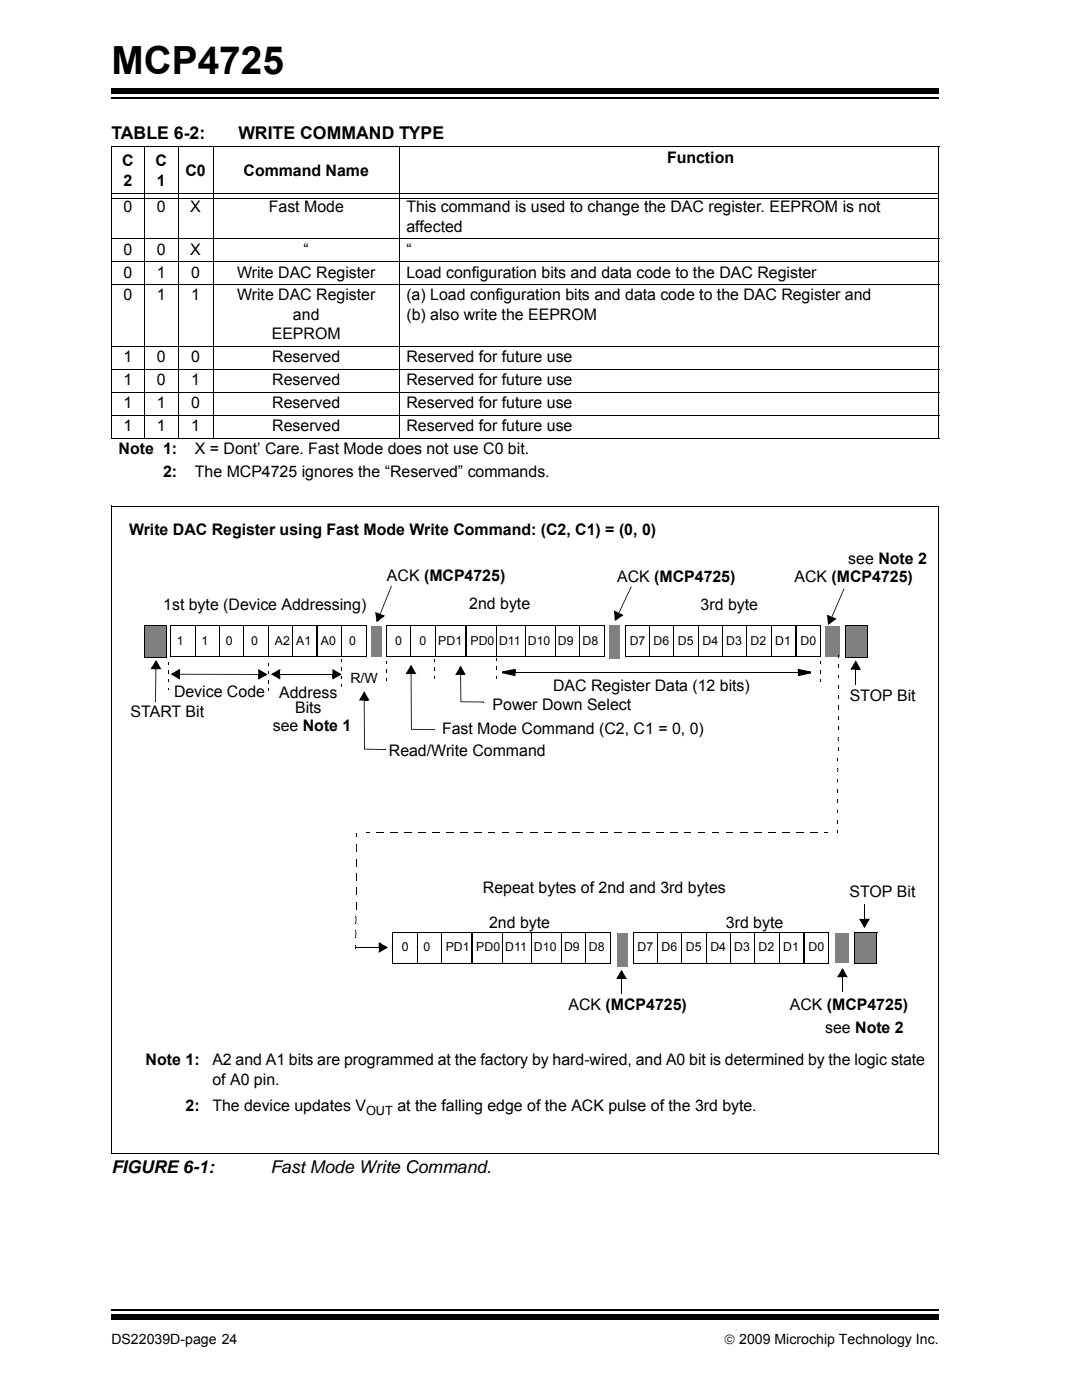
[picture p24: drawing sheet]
<svg xmlns="http://www.w3.org/2000/svg" width="216mm" height="279mm" viewBox="0 0 216 279" stroke-linecap="round" stroke-linejoin="round" font-family="sans-serif">
<defs><g id="words">
<text font-size="7.7" x="22.2" y="14.7">MCP4725</text>
<g font-size="3.5">
<text x="22.2" y="27.7">TABLE 6-2:</text>
<text x="47.6" y="27.7">WRITE COMMAND TYPE</text>
<text x="22.2" y="234.1">FIGURE 6-1:</text>
<text x="54" y="234.1">Fast Mode Write Command.</text>
</g>
<g font-size="3.2">
<text x="24.4" y="33.1">C</text>
<text x="31.1" y="33.1">C</text>
<text x="37" y="35.1">C0</text>
<text x="48.6" y="35.1">Command Name</text>
<text x="133.1" y="32.4">Function</text>
<text x="24.7" y="37">2</text>
<text x="31.3" y="37">1</text>
<text x="24.7" y="42.3">0</text>
<text x="31.3" y="42.3">0</text>
<text x="38" y="42.3">X</text>
<text x="53.6" y="42.3">Fast Mode</text>
<text x="81.1" y="42.3">This command is used to change the DAC register. EEPROM is not</text>
<text x="81.1" y="46.2">affected</text>
<text x="24.7" y="50.8">0</text>
<text x="31.3" y="50.8">0</text>
<text x="38" y="50.8">X</text>
<text x="60.6" y="50.8">“</text>
<text x="81.1" y="50.8">“</text>
<text x="24.7" y="55.4">0</text>
<text x="24.7" y="60">0</text>
<text x="31.3" y="55.4">1</text>
<text x="31.3" y="60">1</text>
<text x="38.2" y="55.4">0</text>
<text x="38.2" y="60">1</text>
<text x="47.3" y="55.4">Write DAC Register</text>
<text x="47.3" y="60">Write DAC Register</text>
<text x="81.1" y="55.4">Load configuration bits and data code to the DAC Register</text>
<text x="81.1" y="60">(a) Load configuration bits and data code to the DAC Register and</text>
<text x="58.5" y="63.9">and</text>
<text x="81.1" y="63.9">(b) also write the EEPROM</text>
<text x="54.3" y="67.7">EEPROM</text>
<text x="24.7" y="72.3">1</text>
<text x="24.7" y="76.9">1</text>
<text x="31.3" y="72.3">0</text>
<text x="31.3" y="76.9">0</text>
<text x="38.2" y="72.3">0</text>
<text x="38.2" y="76.9">1</text>
<text x="54.3" y="72.3">Reserved</text>
<text x="54.3" y="76.9">Reserved</text>
<text x="81.1" y="72.3">Reserved for future use</text>
<text x="81.1" y="76.9">Reserved for future use</text>
<text x="24.7" y="81.5">1</text>
<text x="31.3" y="81.5">1</text>
<text x="38.2" y="81.5">0</text>
<text x="54.3" y="81.5">Reserved</text>
<text x="81.1" y="81.5">Reserved for future use</text>
<text x="24.7" y="86.1">1</text>
<text x="31.3" y="86.1">1</text>
<text x="38.2" y="86.1">1</text>
<text x="54.3" y="86.1">Reserved</text>
<text x="81.1" y="86.1">Reserved for future use</text>
<text x="23.6" y="90.7">Note 1:</text>
<text x="32.5" y="95.3">2:</text>
<text x="38.9" y="90.7">X = Dont’ Care. Fast Mode does not use C0 bit.</text>
<text x="38.9" y="95.3">The MCP4725 ignores the “Reserved” commands.</text>
<text x="25.8" y="106.7">Write DAC Register using Fast Mode Write Command: (C2, C1) = (0, 0)</text>
<text x="169.3" y="112.6">see Note 2</text>
<text x="77.2" y="115.9">ACK (MCP4725)</text>
<text x="123.1" y="116.2">ACK (MCP4725)</text>
<text x="158.5" y="116.2">ACK (MCP4725)</text>
<text x="32.6" y="121.7">1st byte (Device Addressing)</text>
<text x="93.6" y="121.5">2nd byte</text>
<text x="139.8" y="121.7">3rd byte</text>
<text x="110.4" y="137.9">DAC Register Data (12 bits)</text>
<text x="26.1" y="143">START Bit</text>
<text x="34.7" y="139.1">Device Code</text>
<text x="55.7" y="139.2">Address</text>
<text x="58.9" y="142.4">Bits</text>
<text x="98.3" y="141.6">Power Down Select</text>
<text x="169.5" y="139.8">STOP Bit</text>
<text x="54.4" y="145.9">see Note 1</text>
<text x="88.2" y="146.5">Fast Mode Command (C2, C1 = 0, 0)</text>
<text x="77.6" y="150.9">Read/Write Command</text>
<text x="96.4" y="178.3">Repeat bytes of 2nd and 3rd bytes</text>
<text x="169.5" y="179.1">STOP Bit</text>
<text x="97.6" y="185.2">2nd byte</text>
<text x="144.8" y="185.1">3rd byte</text>
<text x="113.5" y="201.6">ACK (MCP4725)</text>
<text x="157.6" y="201.6">ACK (MCP4725)</text>
<text x="164.7" y="206.2">see Note 2</text>
<text x="29" y="212.6">Note 1:</text>
<text x="42.4" y="212.6">A2 and A1 bits are programmed at the factory by hard-wired, and A0 bit is determined by the logic state</text>
<text x="37" y="221.8">2:</text>
<text x="42.4" y="216.5">of A0 pin.</text>
<text x="42.4" y="221.8">The device updates V</text>
<text x="79.3" y="221.8">at the falling edge of the ACK pulse of the 3rd byte.</text>
</g>
<g font-size="2.8">
<text x="69.9" y="136.3">R/W</text>
<text x="22.2" y="268.1">DS22039D-page 24</text>
<text x="144.5" y="268.1">© 2009 Microchip Technology Inc.</text>
</g>
<g font-size="2.5">
<text x="35.3" y="128.7">1</text>
<text x="40.2" y="128.7">1</text>
<text x="45.1" y="128.7">0</text>
<text x="50.1" y="128.7">0</text>
<text x="54.8" y="128.7">A2</text>
<text x="59.1" y="128.7">A1</text>
<text x="64.1" y="128.7">A0</text>
<text x="69.7" y="128.7">0</text>
<text x="78.9" y="128.7">0</text>
<text x="83.7" y="128.7">0</text>
<text x="87.4" y="128.7">PD1 PD0 D11</text>
<text x="105.3" y="128.7">D10 D9</text>
<text x="116.2" y="128.7">D8</text>
<text x="125.6" y="128.7">D7 D6 D5</text>
<text x="140.2" y="128.7">D4 D3</text>
<text x="149.8" y="128.7">D2</text>
<text x="154.7" y="128.7">D1</text>
<text x="159.7" y="128.7">D0</text>
<text x="80.2" y="189.9">0</text>
<text x="84.5" y="189.9">0</text>
<text x="88.9" y="189.9">PD1 PD0 D11</text>
<text x="106.6" y="189.9">D10 D9</text>
<text x="117.5" y="189.9">D8</text>
<text x="127.2" y="189.9">D7 D6 D5</text>
<text x="141.8" y="189.9">D4 D3</text>
<text x="151.4" y="189.9">D2</text>
<text x="156.3" y="189.9">D1</text>
<text x="161.3" y="189.9">D0</text>
<text x="73" y="222.6">OUT</text>
</g>
</g></defs>
<path d="M22.2 19.6h165.1" fill="none" stroke="#000" stroke-width=".36"/>
<path d="M22.2 17.7h165.1v1h-165.1z" fill="#000"/>
<path d="M22.2 260.3h165.1v6h-165.1z" fill="#fff"/>
<path d="M22.2 261.4h165.1" fill="none" stroke="#000" stroke-width=".36"/>
<path d="M22.2 262.4h165.1v1h-165.1z" fill="#000"/>
<g fill="none" stroke="#000" stroke-width=".2">
<path d="M22.1 29.3h165.3M22.2 29.4v58M22.3 38.7h164.9M22.3 39.6h164.9M28.9 29.2v58.4M35.5 29.2v58.4M42.5 29.2v58.4M79.7 29.2v58.4M187.3 29.4v58M22.1 47.6h165.3M22.1 52.2h165.3M22.1 56.8h165.3"/>
<path d="M22.1 69.2h165.3M22.1 73.7h165.3M22.1 78.3h165.3M22.1 82.9h165.3M22.1 87.5h165.3"/>
</g>
<path d="M121.4 124.6h2.4v7h-2.4z" fill="#808080"/>
<g fill="#fff">
<path d="M121.4 124.5h2.5v.2h-2.5z"/>
<path d="M123.8 124.6h.1v7.1h-.1z"/>
<path d="M121.3 131.5h2.5v.2h-2.5z"/>
<path d="M121.3 124.5h.2v7.1h-.2z"/>
</g>
<path d="M73.9 124.9h2.4v6.3h-2.4z" fill="#808080"/>
<g fill="#fff">
<path d="M73.9 124.8h2.5v.2h-2.5z"/>
<path d="M76.3 124.9h.1v6.4h-.1z"/>
<path d="M73.9 131.1h2.4v.2h-2.4z"/>
<path d="M73.9 124.8h.1v6.4h-.1z"/>
</g>
<g fill="#000">
<path d="M78.1 116.9l.1 .1zM78 116.9l.2 .1-2.3 5.5h-.1zM30.9 139.9l.2 .1zM31 133.5l.2 .1zM31.2 131.7l1 1.9-.5-.1-.7-1.3 .3-.2-.8 1.5-.3-.2 .9-.1v.3l-1.1 .1zM31.1 133.2h.8v.4l-.8-.1zM33.6 132.2l.2 .1zM33.6 132.3h.2v.4h-.2zM33.6 133.8l.2 .1zM33.6 133.9h.2v.5h-.2zM33.6 135.5l.2 .1zM33.6 135.6h.2v.5h-.2z"/>
<path d="M33.6 137.3l.2 .1zM33.6 137.4h.2v.3h-.2zM35.5 133.8h.4v.8h-.4zM35.8 134.5l.1 .1zM34.1 134.6l1.8-1.1-.1 .4-1.3 .8-.2-.3 1.5 .7-.2 .4-.1-.9h.4v1zM51.5 133.5l1.9 1.1-1.9 1.1 .1-.5 1.3-.7 .2 .3-1.5-.8 .2-.3 .1 .9h-.4zM51.5 134.6h.4v.7h-.4zM51.5 134.5l.1 .2zM55.6 133.8h.3v.8h-.3zM55.8 134.5l.1 .2zM54.1 134.6l1.8-1.1-.1 .5-1.3 .7-.2-.3 1.5 .7-.1 .4-.1-.9h.3v1zM66.3 133.5l1.9 1.1-1.9 1 .1-.4 1.3-.8 .2 .3-1.5-.7 .2-.3 .1 .9h-.4z"/>
<path d="M66.3 134.6h.4v.7h-.4zM75.2 122.2l.7 .3-.2 .3-.7-.2zM74.9 122.1l.4 .3 .2 1.4-.4 .1 1.3-1.1 .2 .3-.9-.3 .2-.3 .9 .4-1.6 1.3zM75.8 122.5l.1 .1z"/>
</g>
<path d="M31.1 132.1l.8 1.3h-1.5zM34.4 134.6l1.3-.8v1.5zM51.7 133.8l1.3 .8-1.3 .7zM54.4 134.6l1.4-.8v1.5zM66.5 133.8l1.3 .8-1.3 .7zM75.1 122.4l1.4 .5-1.2 1z" fill="#000"/>
<path d="M35.9 134.6h15.6" fill="none" stroke="#000" stroke-width=".21"/>
<path d="M55.9 134.6h10.5" fill="none" stroke="#000" stroke-width=".2"/>
<path d="M31.1 133.6v6.3" fill="none" stroke="#000" stroke-width=".25"/>
<path d="M168.7 124.9h4.4v6.2h-4.4z" fill="#808080"/>
<path d="M102.8 134.2h56.5M168.7 131.1h4.4M168.7 124.9h4.5M168.7 124.8v6.3M173.1 124.9v6.3" fill="none" stroke="#000" stroke-width=".2"/>
<g fill="#000">
<path d="M125.9 117l.1 .1zM125.9 117.1h.1l-2.4 5.2h-.2zM53.5 132.4h.2v.5h-.2zM53.5 134h.2v.6h-.2zM53.5 135.7h.2v.6h-.2zM53.5 137.5h.2v.4h-.2zM76.9 131.9h.2v.5h-.2zM76.9 133.5h.2v.7h-.2zM76.9 135.4h.2v.4h-.2zM86.7 131.6l.1 .1zM86.7 131.7h.1v.3h-.1zM86.7 133.2l.1 .1z"/>
<path d="M86.7 133.3h.1v.5h-.1zM86.7 135l.1 .1zM86.7 135.1h.1v.3h-.1zM99 131.5h.2v.4h-.2zM99 133.1h.2v.6h-.2zM99 134.9h.2v.4h-.2zM102.5 133.7h.4v.5h-.4zM100.2 134l2.7-.5-.2 .4-2.4 .5v-.4l2.4 .5v.4l-.2-.2v-.5h.4v.7l-2.7-.5zM122.8 122l.7 .3-.2 .3-.7-.3zM122.5 121.8l.4 .3 .1 1.5h-.3l1.3-1 .2 .3-.9-.3 .2-.3 .9 .4-1.7 1.2zM123.4 122.3l.1 .1zM159.2 133.5l2.6 .5v.4l-2.6 .6 .1-.4 2.4-.6v.4l-2.4-.5 .1-.4 .2 .2v.5h-.4z"/>
<path d="M159.2 134.2h.4v.5h-.4zM72.9 166.1h.8v.2h-.8zM75.1 166.1h1.4v.2h-1.4zM77.9 166.1h1.4v.2h-1.4zM80.7 166.1h1.4v.2h-1.4zM83.5 166.1h1.4v.2h-1.4zM86.3 166.1h1.4v.2h-1.4zM89.1 166.1h1.4v.2h-1.4zM91.9 166.1h1.4v.2h-1.4zM94.7 166.1h1.4v.2h-1.4zM97.5 166.1h1.3v.2h-1.3zM100.3 166.1h1.3v.2h-1.3z"/>
<path d="M103.1 166.1h1.3v.2h-1.3zM105.8 166.1h1.4v.2h-1.4zM108.6 166.1h1.4v.2h-1.4zM111.4 166.1h1.4v.2h-1.4zM114.2 166.1h1.4v.2h-1.4zM117 166.1h1.4v.2h-1.4zM119.8 166.1h1.4v.2h-1.4zM122.6 166.1h1.4v.2h-1.4zM125.4 166.1h1.4v.2h-1.4zM128.2 166.1h1.4v.2h-1.4zM131 166.1h1.4v.2h-1.4zM133.8 166.1h1.4v.2h-1.4z"/>
<path d="M136.6 166.1h1.3v.2h-1.3zM139.4 166.1h1.3v.2h-1.3zM142.2 166.1h1.3v.2h-1.3zM144.9 166.1h1.4v.2h-1.4zM147.7 166.1h1.4v.2h-1.4zM150.5 166.1h1.4v.2h-1.4zM153.3 166.1h1.4v.2h-1.4zM156.1 166.1h1.4v.2h-1.4zM158.9 166.1h1.4v.2h-1.4zM161.7 166.1h1.4v.2h-1.4zM164.5 166.1h.8v.2h-.8z"/>
</g>
<path d="M100.3 134.2l2.4-.5v1zM122.7 122.1l1.4 .7-1.2 .8zM159.4 133.7l2.4 .5-2.4 .5z" fill="#000"/>
<path d="M164.6 124.9h3.1v6.2h-3.1z" fill="#808080"/>
<g fill="#fff">
<path d="M164.6 124.8h3.2v.1h-3.2z"/>
<path d="M167.6 124.9h.2v6.3h-.2z"/>
<path d="M164.5 131.1h3.2v.1h-3.2z"/>
<path d="M164.5 124.8h.2v6.3h-.2z"/>
</g>
<g fill="#000">
<path d="M168.4 117.4l.1 .1zM168.3 117.5h.2l-2.4 5.6-.2-.1zM68.2 131.7h.1v.4h-.1zM68.2 133.2h.1v.6h-.1zM68.2 135h.1v.6h-.1zM68.2 136.7h.1v.4h-.1zM163.6 132.1h.1v.4h-.1zM163.6 133.7h.1v.6h-.1zM163.6 135.5h.1v.5h-.1zM165.3 122.8l.7 .3-.2 .3-.7-.3zM165 122.7l.4 .2 .2 1.5h-.4l1.3-1 .2 .3-.9-.3 .2-.3 1 .4-1.8 1.3zM165.9 123l.2 .2z"/>
<path d="M167.2 139.4l.2 .1zM167.2 138.8h.2v.6h-.2zM167.2 137.3l.2 .1zM167.2 136.7h.2v.6h-.2zM167.2 135.3h.2zM167.2 134.7h.2v.6h-.2zM167.2 132.6h.2v.7h-.2zM167.3 130.8h.1v.4h-.1zM167.1 159.5l.1 .1zM167.1 158.1h.1zM167.1 157.5h.1v.6h-.1zM167.1 156l.2 .1z"/>
<path d="M167.1 155.4h.2v.6h-.2zM167.1 153.9l.2 .1zM167.1 153.3l.2 .1zM167.1 151.8l.2 .1zM167.1 151.2h.2v.6h-.2zM167.1 149.8l.2 .1zM167.1 149.2h.2v.6h-.2zM167.1 147.7l.2 .1zM167.2 147.1l.1 .1zM167.2 145.6l.1 .1zM167.2 145h.1v.6h-.1zM167.2 143.6h.1z"/>
<path d="M167.2 142.9h.1v.7h-.1zM167.2 141.5l.2 .1zM167.2 140.9h.2v.6h-.2zM167 166.1l.2 .1zM167 165.7h.2v.4h-.2zM167 164.3l.2 .1zM167 163.7h.2v.6h-.2zM167 162.2l.2 .1zM167 161.6h.2v.6h-.2zM167 160.1l.2 .1z"/>
</g>
<path d="M165.2 122.9l1.4 .6-1.2 .9zM167.1 153.4h.2v.5h-.2zM167.2 147.2h.1v.5h-.2zM167.1 159.6h.1v.5h-.2z" fill="#000"/>
<path d="M122.9 186.1h2.4v7h-2.4z" fill="#808080"/>
<g fill="#fff">
<path d="M122.9 186h2.5v.2h-2.5z"/>
<path d="M125.2 186.1h.2v7.1h-.2z"/>
<path d="M122.9 193h2.4v.2h-2.4z"/>
<path d="M122.9 186h.1v7.1h-.1z"/>
</g>
<path d="M170.6 186.1h4.3v6.3h-4.3z" fill="#808080"/>
<path d="M170.5 192.4h4.4M170.6 186v6.4M170.6 186.1h4.4M174.9 186.1v6.3" fill="none" stroke="#000" stroke-width=".2"/>
<path d="M166.5 186.1h3v6.3h-3z" fill="#808080"/>
<g fill="#fff">
<path d="M166.5 186h3.1v.2h-3.1z"/>
<path d="M169.5 186.1h.1v6.3h-.1z"/>
<path d="M166.4 192.3h3.1v.1h-3.1z"/>
<path d="M166.4 186h.2v6.4h-.2z"/>
</g>
<g fill="#000">
<path d="M72.6 139.7l.1 .1zM72.7 137.9l1 1.9-.4-.1-.8-1.3 .3-.2-.7 1.5-.3-.1 .9-.2v.4h-1.1zM72.7 139.4h.7v.4h-.7zM81.9 134.4l.2 .1zM82 132.7l1.1 1.8-.5-.1-.7-1.3 .3-.2-.8 1.5-.3-.2h.9v.3h-1.1zM82 134.2h.8v.3h-.8zM91.8 134.6l.2 .1zM91.9 132.8l1.1 1.9-.5-.1-.8-1.3 .4-.2-.8 1.5-.3-.2 .9-.1v.4h-1.1zM91.9 134.3h.7v.4h-.7zM170.8 131.8l1 1.8h-.5l-.7-1.4 .3-.1-.7 1.5-.4-.2 1-.1v.3h-1.1zM170.8 133.3h.7v.3h-.7zM76.9 149.5l.1 .2z"/>
<path d="M72.7 149.4l4.2 .1v.2l-4.3-.1zM86.6 145.5l.1 .2zM82 145.5h4.6v.2zM96.5 140l.1 .2zM91.9 140.1l4.6-.1v.2zM71 177.1h.2v1.5h-.2zM71 174.3h.2v1.4h-.2zM71 171.4h.2v1.4h-.2zM71.1 169.9l.1 .1zM71.1 168.6h.1zM71.1 166.3h.1v.8h-.1zM70.9 189.3l.2 .1z"/>
<path d="M70.9 188.7h.2v.6h-.2zM70.9 188.6l.2 .1zM70.9 187.1l.2 .1zM70.9 185.7l.2 .1zM70.9 184.2l.2 .1zM71 182.9l.1 .1zM71 180h.1v1.4h-.1zM75.6 188l1.8 1.1-1.8 1.1v-.5l1.3-.8 .2 .4-1.5-.8 .2-.3 .1 .9h-.3zM75.6 189.1h.3v.7h-.3zM168.1 193.2l1.1 1.8-.5-.1-.7-1.2 .3-.2-.8 1.4-.3-.1 .9-.1v.3h-1.1zM168.1 194.7h.7v.3h-.7zM171.7 183.4h.8v.3h-.8z"/>
<path d="M171.4 183.4l.5 .1 .8 1.3-.4 .2 .8-1.5 .3 .1-.9 .1v-.3h1.1l-1.1 1.9z"/>
</g>
<path d="M72.7 138.3l.7 1.3h-1.5zM82 133l.8 1.3h-1.5zM91.9 133.2l.7 1.3h-1.5zM170.8 132.2l.7 1.3h-1.5zM71.1 168.6h.1v1.3h-.1zM70.9 185.8h.2v1.3h-.2zM71 183h.1v1.2h-.2zM75.7 188.3l1.3 .8-1.3 .7zM168.1 193.6l.7 1.3h-1.5zM171.7 183.5h1.6l-.8 1.3z" fill="#000"/>
<path d="M72.7 139.8v9.7M82.1 134.5v11M91.9 134.7v5.4" fill="none" stroke="#000" stroke-width=".23"/>
<g fill="none" stroke="#000" stroke-width=".2">
<path d="M34 131.1h39.1M34.1 124.8v6.3M34.1 124.9h39.1M38.9 124.8v6.3M43.8 124.8v6.3M48.6 124.8l.1 6.3M53.5 124.8v6.3M53.5 124.9v6.2M58.4 124.8v6.3M63.2 124.9v6.2M63.3 124.8v6.3M68.2 124.9v6.2"/>
<path d="M68.2 124.8v6.3M73.1 124.9v6.2M77 131.1h43.5M77.1 124.8v6.3M77.1 124.9h43.5M82 124.8v6.3M82 124.9v6.2M86.8 124.8v6.3M92.9 124.8v6.3M93 124.9v6.2M99 124.8v6.3M99.1 124.9v6.2"/>
<path d="M104.9 124.9v6.2M104.9 124.8v6.3M110.7 124.8v6.3M110.8 124.9v6.2M115.6 124.9v6.2M115.7 124.8v6.3M120.5 124.9v6.2M124.7 131.1h39M124.8 124.8v6.3M124.8 124.9h39M129.6 124.8v6.3M134.5 124.8v6.3"/>
<path d="M139.3 124.8v6.3M144.2 124.8v6.3M149 124.8v6.3M149 124.9v6.2M153.9 124.9v6.2M153.9 124.8v6.3M158.8 124.9v6.2M158.9 124.8v6.3M163.7 124.9v6.2M170.8 133.6v3M70.9 189.1h4.7M78.3 192.3h43.5"/>
<path d="M78.4 186.1h43.5M78.4 186v6.3M83.2 186v6.4M88.1 186v6.4M94.1 186v6.3M94.3 186.1v6.3M100.2 186v6.3M100.4 186.1v6.3M106.1 186.1v6.3M106.2 186v6.3M112 186v6.4M116.8 186.1v6.3"/>
<path d="M116.9 186v6.3M121.8 186.1v6.3M126.3 192.3h39M126.3 186v6.3M126.3 186.1h39.1M131.2 186v6.4M136.1 186v6.4M140.9 186v6.4M145.8 186v6.4M150.6 186v6.4M155.5 186.1v6.3M155.5 186v6.3"/>
<path d="M160.4 186.1v6.3M160.5 186v6.3M165.3 186.1v6.3M168.1 194.9v3.1M172.5 180.4v3.1"/>
</g>
<path d="M28.9 124.8h4.3v6.3h-4.3z" fill="#808080"/>
<path d="M22.3 101h165M22.3 100.9v129.4M187.2 101v129.4M28.8 131.1h4.4M28.9 124.8h4.4M28.9 124.8v6.3M33.2 124.8v6.4M124 195.4v2.9M22.2 230.3h165" fill="none" stroke="#000" stroke-width=".2"/>
<path d="M123.9 195.3l.2 .1zM124 193.5l1.1 1.9-.5-.1-.8-1.3 .4-.2-.8 1.5-.3-.2 .9-.1v.4h-1zM124 195h.8v.4h-.8z" fill="#000"/>
<path d="M124 193.9l.8 1.3h-1.5z" fill="#000"/>
<use href="#words"/>
</svg>
